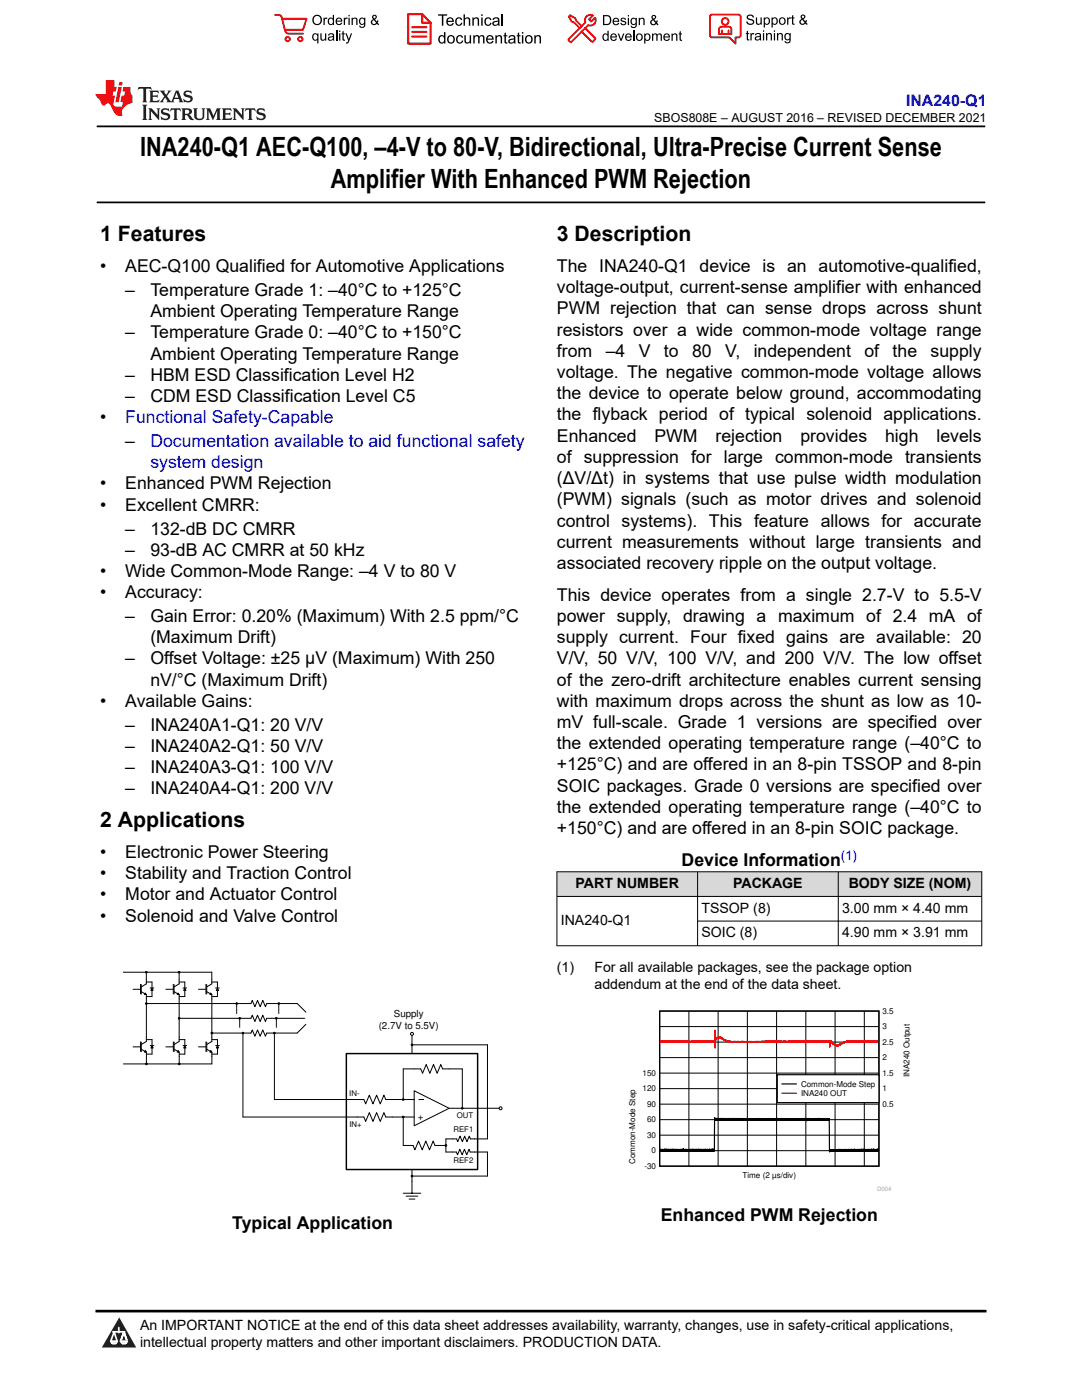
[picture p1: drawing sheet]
<svg xmlns="http://www.w3.org/2000/svg" width="216mm" height="279mm" viewBox="0 0 216 279" stroke-linecap="round" stroke-linejoin="round" font-family="sans-serif">
<defs><g id="words">
<g font-size="5.3">
<text x="28" y="31.2">INA240-Q1 AEC-Q100, –4-V to 80-V, Bidirectional, Ultra-Precise Current Sense</text>
<text x="66" y="37.5">Amplifier With Enhanced PWM Rejection</text>
</g>
<g font-size="4.2">
<text x="20" y="48.1">1 Features</text>
<text x="111.1" y="48.1">3 Description</text>
<text x="20" y="165.1">2 Applications</text>
</g>
<g font-size="3.5">
<text x="20" y="54.3">•</text>
<text x="25" y="54.3">AEC-Q100 Qualified for Automotive Applications</text>
<text x="25" y="59">–</text>
<text x="30" y="59">Temperature Grade 1: –40°C to +125°C</text>
<text x="111.1" y="54.3">The INA240-Q1 device is an automotive-qualified,</text>
<text x="111.1" y="58.5">voltage-output, current-sense amplifier with enhanced</text>
<text x="30" y="63.3">Ambient Operating Temperature Range</text>
<text x="111.1" y="62.8">PWM rejection that can sense drops across shunt</text>
<text x="25" y="67.5">–</text>
<text x="30" y="67.5">Temperature Grade 0: –40°C to +150°C</text>
<text x="30" y="71.7">Ambient Operating Temperature Range</text>
<text x="111.1" y="67">resistors over a wide common-mode voltage range</text>
<text x="111.1" y="71.2">from</text>
<text x="120.9" y="71.2">–4</text>
<text x="127.5" y="71.2">V</text>
<text x="132.5" y="71.2">to</text>
<text x="138.1" y="71.2">80</text>
<text x="144.7" y="71.2">V,</text>
<text x="150.4" y="71.2">independent</text>
<text x="172.5" y="71.2">of</text>
<text x="178.1" y="71.2">the</text>
<text x="185.7" y="71.2">supply</text>
<text x="25" y="76">–</text>
<text x="30" y="76">HBM ESD Classification Level H2</text>
<text x="111.1" y="75.5">voltage. The negative common-mode voltage allows</text>
<text x="25" y="80.2">–</text>
<text x="30" y="80.2">CDM ESD Classification Level C5</text>
<text x="111.1" y="79.7">the device to operate below ground, accommodating</text>
<text x="111.1" y="83.9">the flyback period of typical solenoid applications.</text>
<text x="20" y="84.4">•</text>
<text x="25" y="89.2">–</text>
<text x="111.1" y="88.2">Enhanced</text>
<text x="130.6" y="88.2">PWM</text>
<text x="142.8" y="88.2">rejection</text>
<text x="159.7" y="88.2">provides</text>
<text x="176.6" y="88.2">high</text>
<text x="186.9" y="88.2">levels</text>
<text x="111.1" y="92.4">of suppression for large common-mode transients</text>
<text x="20" y="97.7">•</text>
<text x="20" y="101.9">•</text>
<text x="25" y="97.7">Enhanced PWM Rejection</text>
<text x="25" y="101.9">Excellent CMRR:</text>
<text x="111.1" y="100.9">(PWM) signals (such as motor drives and solenoid</text>
<text x="111.1" y="96.6">(ΔV/Δt) in systems that use pulse width modulation</text>
<text x="25" y="106.7">–</text>
<text x="30" y="106.7">132-dB DC CMRR</text>
<text x="111.1" y="105.1">control systems). This feature allows for accurate</text>
<text x="25" y="110.9">–</text>
<text x="30" y="110.9">93-dB AC CMRR at 50 kHz</text>
<text x="111.1" y="109.3">current measurements without large transients and</text>
<text x="111.1" y="113.6">associated recovery ripple on the output voltage.</text>
<text x="20" y="115.1">•</text>
<text x="20" y="119.4">•</text>
<text x="25" y="115.1">Wide Common-Mode Range: –4 V to 80 V</text>
<text x="25" y="119.4">Accuracy:</text>
<text x="111.1" y="119.9">This device operates from a single 2.7-V to 5.5-V</text>
<text x="25" y="124.1">–</text>
<text x="30" y="124.1">Gain Error: 0.20% (Maximum) With 2.5 ppm/°C</text>
<text x="111.1" y="124.1">power supply, drawing a maximum of 2.4 mA of</text>
<text x="30" y="128.4">(Maximum Drift)</text>
<text x="111.1" y="128.4">supply current. Four fixed gains are available: 20</text>
<text x="25" y="132.6">–</text>
<text x="30" y="132.6">Offset Voltage: ±25 μV (Maximum) With 250</text>
<text x="30" y="136.8">nV/°C (Maximum Drift)</text>
<text x="111.1" y="132.6">V/V, 50 V/V, 100 V/V, and 200 V/V. The low offset</text>
<text x="111.1" y="136.8">of the zero-drift architecture enables current sensing</text>
<text x="20" y="141.1">•</text>
<text x="25" y="141.1">Available Gains:</text>
<text x="111.1" y="141.1">with maximum drops across the shunt as low as 10-</text>
<text x="25" y="145.8">–</text>
<text x="30" y="145.8">INA240A1-Q1: 20 V/V</text>
<text x="111.1" y="145.3">mV full-scale. Grade 1 versions are specified over</text>
<text x="111.1" y="149.5">the extended operating temperature range (–40°C to</text>
<text x="25" y="150.1">–</text>
<text x="25" y="154.3">–</text>
<text x="30" y="150.1">INA240A2-Q1: 50 V/V</text>
<text x="30" y="154.3">INA240A3-Q1: 100 V/V</text>
<text x="111.1" y="153.8">+125°C) and are offered in an 8-pin TSSOP and 8-pin</text>
<text x="25" y="158.5">–</text>
<text x="30" y="158.5">INA240A4-Q1: 200 V/V</text>
<text x="111.1" y="158">SOIC packages. Grade 0 versions are specified over</text>
<text x="111.1" y="162.2">the extended operating temperature range (–40°C to</text>
<text x="111.1" y="166.5">+150°C) and are offered in an 8-pin SOIC package.</text>
<text x="20" y="171.2">•</text>
<text x="25" y="171.2">Electronic Power Steering</text>
<text x="136" y="172.8">Device Information</text>
<text x="20" y="175.5">•</text>
<text x="20" y="179.7">•</text>
<text x="25" y="175.5">Stability and Traction Control</text>
<text x="25" y="179.7">Motor and Actuator Control</text>
<text x="20" y="183.9">•</text>
<text x="25" y="183.9">Solenoid and Valve Control</text>
<text x="46.3" y="245.4">Typical Application</text>
<text x="131.9" y="243.7">Enhanced PWM Rejection</text>
</g>
<g font-size="3.5" fill="#00f">
<text x="25" y="84.4">Functional Safety-Capable</text>
<text x="30" y="89.2">Documentation available to aid functional safety</text>
<text x="30" y="93.4">system design</text>
</g>
<text font-size="3.2" fill="#00f" x="180.8" y="21.1">INA240-Q1</text>
<g font-size="2.8">
<text x="114.8" y="177.3">PART NUMBER</text>
<text x="146.3" y="177.3">PACKAGE</text>
<text x="169.4" y="177.3">BODY SIZE (NOM)</text>
<text x="111.9" y="184.6">INA240-Q1</text>
<text x="140" y="182.2">TSSOP (8)</text>
<text x="168" y="182.2">3.00 mm × 4.40 mm</text>
<text x="140" y="187.1">SOIC (8)</text>
<text x="168" y="187.1">4.90 mm × 3.91 mm</text>
<text x="111.1" y="193.9">(1)</text>
<text x="118.6" y="193.9">For all available packages, see the package option</text>
<text x="118.6" y="197.3">addendum at the end of the data sheet.</text>
<text x="27.9" y="265.5">An IMPORTANT NOTICE at the end of this data sheet addresses availability, warranty, changes, use in safety-critical applications,</text>
<text x="27.9" y="268.9">intellectual property matters and other important disclaimers. PRODUCTION DATA.</text>
</g>
<text font-size="2.6" fill="#00f" x="167.8" y="171.6">(1)</text>
<text font-size="2.5" x="130.6" y="24.3">SBOS808E – AUGUST 2016 – REVISED DECEMBER 2021</text>
<g font-size="1.9">
<text x="78.6" y="203">Supply</text>
<text x="75.6" y="205.3">(2.7V to 5.5V)</text>
<text x="83.4" y="223.5">+</text>
</g>
<g font-size="1.6">
<text x="176.1" y="202.3">3.5</text>
<text x="176.1" y="208.5">2.5</text>
<text x="176.1" y="205.4">3</text>
<text x="128.2" y="214.7">150</text>
<text x="176.1" y="214.7">1.5</text>
<text x="176.1" y="211.6">2</text>
<text x="69.7" y="218.8">IN-</text>
<text x="128.2" y="217.8">120</text>
<text x="129.1" y="220.9">90</text>
<text x="159.8" y="216.9">Common-Mode Step</text>
<text x="159.8" y="218.7">INA240 OUT</text>
<text x="176.1" y="217.8">1</text>
<text x="176.1" y="220.9">0.5</text>
<text x="69.7" y="224.9">IN+</text>
<text x="90.5" y="226">REF1</text>
<text x="91.2" y="223.2">OUT</text>
<text x="129.1" y="227.1">30</text>
<text x="129.1" y="224">60</text>
<text x="90.5" y="232.1">REF2</text>
<text x="126.7" y="232.3" transform="rotate(-90 126.7 232.3)">Common-Mode StepDDDDDDDDDDDDD</text>
<text x="128.6" y="233.3">-30</text>
<text x="130" y="230.2">0</text>
<text x="148.2" y="235.2">Time (2 µs/div)</text>
</g>
<text font-size="1.6" fill="#fff" x="181.5" y="230.2" transform="rotate(-90 181.5 230.2)">DDDDDDDDDDDDDINA240 Output</text>
<text font-size="1.2" fill="#a9a9a9" x="175" y="237.7">D004</text>
</g></defs>
<path d="M19.3 25.2h177.3M19.3 40.4h177.3" fill="none" stroke="#000" stroke-width=".35"/>
<g fill="none" stroke="#000" stroke-width=".2">
<path d="M24.6 194h17.7M26.5 197.4h1.5M28 196.4v2M28.2 197.9l1 .6v.9M28.2 196.5v1.9M29 198.2l.2 .3h-.4zM29.2 196h1.1v1.1M29.2 195.5v.9l-1 .6M30 197.2h.7M30.3 197.7v1.2h-1.1M29.2 200.3h20.9M29.2 210.9v1.4h-4.6"/>
<path d="M35.8 203.2h14.3M42.3 206.2h7.8M48.5 206.2v16.7h24.1l.4 .9 .7-1.7 .7 1.7 .7-1.7 .8 1.7 .7-1.7 .4 .8h5.6M53.2 200.3h6.1M53.2 206.2h6.1M54.8 206.2v13.2h17.8l.4 .9 .7-1.7 .7 1.7 .7-1.7 .8 1.7 .7-1.7 .4 .8h5.6M80.5 219.4v-6.1h3.5l.3 .9 .7-1.8 .8 1.8 .7-1.8 .7 1.8 .8-1.8 .3 .9h3.9v7.9M82.2 208.5h15.1v18.8h-3.4l-.3-.6-.4 1.1-.5-1.1-.4 1.1-.5-1.1-.5 1.1-.2-.5h-2.1v2.6h2.1l.2 .6 .5-1.1 .4 1.1 .5-1.1 .4 1.1 .5-1.1 .2 .5h3.5v4.8h-15.1M82.2 206.6v3.7M82.6 217.7l7 3.5-7 3.5zM83.5 219.4h1.1M80.5 222.9v5.7h1.9l.4 .9 .7-1.8 .7 1.8 .8-1.8 .7 1.8 .7-1.8 .4 .9h2.2"/>
<path d="M80.5 238.1h3.5M81 238.7h2.4M81.6 239.3h1.2M82.2 233.4v4.7M89.6 221.2h10"/>
<circle cx="82.2" cy="206.3" r=".3"/>
<circle cx="99.9" cy="221.2" r=".3"/>
</g>
<path d="M69.1 210.3h26.2v23.1h-26.2z" fill="none" stroke="#000" stroke-width=".29"/>
<path d="M29 198.2l.2 .3h-.4z" fill="#000"/>
<path d="M30.3 197.2l.3 .5h-.5z" fill="#fff"/>
<path d="M30.3 197.2l.3 .5h-.5zM33.1 197.4h1.5M34.6 196.4v2M34.7 197.9l1.1 .6v.9M34.7 196.5v1.9M35.5 198.2l.2 .3h-.3zM35.7 196h1.2v1.1M35.7 195.5v.9l-1 .6M36.5 197.2h.7M36.9 197.7v1.2h-1.1" fill="none" stroke="#000" stroke-width=".2"/>
<path d="M35.5 198.2l.2 .3h-.3z" fill="#000"/>
<path d="M36.9 197.2l.2 .5h-.5z" fill="#fff"/>
<path d="M36.9 197.2l.2 .5h-.5zM39.6 197.4h1.5M41.1 196.4v2M41.2 197.9l1.1 .6v.9M41.2 196.5v1.9M42 198.2l.3 .3h-.4zM42.3 196h1.1v1.1M42.3 195.5v.9l-1.1 .6M43 197.2h.8M43.4 197.7v1.2h-1.1" fill="none" stroke="#000" stroke-width=".2"/>
<path d="M42 198.2l.3 .3h-.4z" fill="#000"/>
<path d="M43.4 197.2l.2 .5h-.4z" fill="#fff"/>
<g fill="none" stroke="#000" stroke-width=".2">
<path d="M43.4 197.2l.2 .5h-.4zM39.6 208.9h1.5M41.1 207.9v1.9M41.3 209.4l1 .6v.9M41.3 208v1.9M42.1 209.7l.2 .3h-.4zM42.3 207.5h1.1v1.1M42.3 207v.8l-1 .7M43 208.7h.8M43.4 209.2v1.2h-1.1M50.1 200.3l.2-.6 .6 1.2 .5-1.2 .5 1.2 .5-1.2 .6 1.2 .2-.6M50.1 206.2l.2-.7 .6 1.3 .5-1.3 .5 1.3 .5-1.3 .6 1.3 .2-.6"/>
<circle cx="48.5" cy="206.2" r=".16"/>
<circle cx="54.8" cy="206.2" r=".16"/>
<circle cx="80.5" cy="219.4" r=".16"/>
<circle cx="82.2" cy="208.5" r=".16"/>
<circle cx="80.5" cy="222.9" r=".16"/>
<circle cx="82.2" cy="234.7" r=".16"/>
<circle cx="89" cy="228.6" r=".16"/>
<circle cx="92.2" cy="221.2" r=".16"/>
</g>
<g fill="#000">
<path d="M42.1 209.7l.2 .3h-.4z"/>
<circle cx="48.5" cy="206.2" r=".16"/>
<circle cx="54.8" cy="206.2" r=".16"/>
<circle cx="80.5" cy="219.4" r=".16"/>
<circle cx="82.2" cy="208.5" r=".16"/>
<circle cx="80.5" cy="222.9" r=".16"/>
<circle cx="82.2" cy="234.7" r=".16"/>
<circle cx="89" cy="228.6" r=".16"/>
<circle cx="92.2" cy="221.2" r=".16"/>
</g>
<path d="M43.4 208.7l.2 .5h-.4z" fill="#fff"/>
<g fill="none" stroke="#000" stroke-width=".2">
<path d="M29.2 194v1.5M29.2 199.4v8.4l-1 .7M35.7 194v1.5M42.3 194v1.5M26.6 208.9h1.4M28 207.9v1.9M28.2 209.4l1 .6v.9M28.2 208v1.9M29 209.7l.2 .3h-.4zM29.2 207.5h1.1v1.1M29.2 212.3h13.1M30 208.7h.7"/>
<path d="M30.3 209.2v1.2h-1.1M43.4 208.7l.2 .5h-.4zM53.2 203.2h7.6"/>
<circle cx="29.2" cy="194" r=".16"/>
<circle cx="35.7" cy="194" r=".16"/>
<circle cx="29.2" cy="200.3" r=".16"/>
<circle cx="35.8" cy="203.2" r=".16"/>
<circle cx="42.3" cy="206.2" r=".16"/>
</g>
<g fill="#000">
<path d="M29 209.7l.2 .3h-.4z"/>
<circle cx="29.2" cy="194" r=".16"/>
<circle cx="35.7" cy="194" r=".16"/>
<circle cx="29.2" cy="200.3" r=".16"/>
<circle cx="35.8" cy="203.2" r=".16"/>
<circle cx="42.3" cy="206.2" r=".16"/>
</g>
<path d="M30.3 208.7l.3 .5h-.5z" fill="#fff"/>
<path d="M35.8 199.4v8.4l-1.1 .7M30.3 208.7l.3 .5h-.5zM33.1 208.9h1.5M34.6 207.9v1.9M34.7 209.4l1.1 .6v.9M34.7 208v1.9M35.5 209.7l.3 .3h-.4zM35.8 207.5h1.1v1.1M36.5 208.7h.7M36.9 209.2v1.2h-1.1" fill="none" stroke="#000" stroke-width=".2"/>
<path d="M35.5 209.7l.3 .3h-.4z" fill="#000"/>
<path d="M36.9 208.7l.2 .5h-.4z" fill="#fff"/>
<g fill="none" stroke="#000" stroke-width=".2">
<path d="M42.3 199.4v7.6M35.8 210.9v1.4M36.9 208.7l.2 .5h-.4zM42.3 210.9v1.4M47.2 200.3v2M47.8 203.2v1.8M50.1 203.2l.2-.6 .6 1.3 .5-1.3 .5 1.3 .5-1.3 .6 1.3 .2-.7M55.1 203.2v1.8M55.6 200.3v2M59.3 200.3l1.7 1.7M61 204.4l-1.7 1.8"/>
<circle cx="29.2" cy="212.3" r=".16"/>
<circle cx="35.8" cy="212.3" r=".16"/>
<circle cx="47.2" cy="200.3" r=".16"/>
<circle cx="47.8" cy="203.2" r=".16"/>
<circle cx="55.1" cy="203.2" r=".16"/>
<circle cx="55.6" cy="200.3" r=".16"/>
</g>
<g fill="#000">
<circle cx="29.2" cy="212.3" r=".16"/>
<circle cx="35.8" cy="212.3" r=".16"/>
<circle cx="47.2" cy="200.3" r=".16"/>
<circle cx="47.8" cy="203.2" r=".16"/>
<circle cx="55.1" cy="203.2" r=".16"/>
<circle cx="55.6" cy="200.3" r=".16"/>
</g>
<g fill="#d8d8d8">
<path d="M111.1 174h84.8v4.9h-84.8z" fill-rule="evenodd"/>
<path d="M111.2 174h27.9v4.8h-27.9z" fill-rule="evenodd"/>
<path d="M139.3 174h27.9v4.8h-27.9z" fill-rule="evenodd"/>
<path d="M167.3 174h28.5v4.8h-28.5z" fill-rule="evenodd"/>
</g>
<g fill="none" stroke="#000" stroke-width=".2">
<path d="M111.1 174h84.9M111.1 178.9h84.9M111.1 173.9v14.9M139.2 173.9v14.9M167.3 173.9v14.9M195.9 173.9v14.9M111.1 188.7h84.9M139.2 183.8h56.8M131.6 217.3h43.8M131.6 214.2h43.8M131.6 211.1h43.8M131.6 208h43.8"/>
<path d="M131.6 204.9h43.8M137.5 201.8v31M143.3 201.8v31M149.1 201.8v31M155 201.8v31M160.8 201.8v31M166.6 201.8v31M172.5 201.8v31M131.6 229.6h43.8M131.6 226.5h43.8M131.6 223.5h43.8M131.6 220.4h43.8"/>
</g>
<g fill="none" stroke="#000" stroke-width=".23">
<path d="M131.6 201.8h43.8v30.9h-43.8zM131.7 229.4v.2M131.7 229.4v.3M131.7 229.6v-.2v.2M131.8 229.4l-.1 .2M131.8 229.4v.2M131.8 229.4v.2v-.2M131.8 229.6v-.2v.2M131.8 229.6v-.1v.1M175.1 229.5v.1v-.3v.3v-.2l-.1 .2v-.2l-.1 .2v-.2v.3v-.3l-.1 .3v-.3l-.1 .3v-.3l-.1 .3-.1-.3v.3l-.1-.3v.3l-.1-.4v.4v-.3l-.1 .3v-.3l-.1 .3v-.3v.3v-.3v.2l-.1-.2v.2v-.2v.2l-.1-.2v.2v-.3l-.1 .4v-.2l-.1 .2v-.3l-.1 .3v-.3l-.1 .3-.2-.3v.3v-.3l-.1 .3v-.3v.2v-.2v.2l-.1-.2-.1 .3-.1-.3v.3l-.1-.3-.1 .3v-.3v.3v-.3l-.1 .3-.1-.3-.1 .3v-.3v.3v-.3v.3l-.1-.3v.3v-.3v.3v-.3v.3v-.4v.3l-.1-.2v.3v-.3l-.1 .3v-.3l-.1 .3v-.3v.3l-.1-.4-.1 .4v-.3v.3l-.1-.3v.3l-.1-.3-.1 .2v-.2v.3v-.3l-.1 .4v-.4v.2v-.2l-.1 .2v-.2v.3l-.1-.3v.3v-.3l-.1 .3v-.3v.3l-.1-.3v.3l-.1-.3v.3l-.1-.3v.3l-.1-.3v.3l-.1-.3-.1 .3v-.3v.3v-.4l-.1 .4-.1-.3-.1 .3v-.3v.2l-.1-.2-.1 .3v-.3v.3l-.1-.3v.3l-.1-.3v.3v-.3l-.1 .3v-.3l-.1 .3v-.3v.3v-.3v.3l-.1-.3v.2v-.2v.2l-.1-.2-.1 .2v-.2v.3v-.3l-.1 .3v-.3v.3l-.1-.3-.1 .3v-.2l-.1 .2v-.2v.2v-.2l-.1 .1v-.2v.3l-.1-.3v.3v-.3l-.1 .3v-.3v.3l-.1-.3v.3l-.2-.3v.3v-.2v.2v-.2l-.1 .2v-.2v.2l-.1-.2v.2v-.3v.3l-.1-.3v.3l-.1-.3v.3l-.1-.3v.3l-.2-.3v.3l-.1-.3v.3v-.3l-.1 .3v-.3v.3l-.1-.3v.3v-.3v.3l-.1-.2v.2v-.2v.2l-.1-.2v.2v-.2l-.1 .2v-.3v.3v-.2v.2v-.2l-.1 .2v-.3l-.1 .4v-.3v.2v-.2v.2v-.2v.2v-.2v.2v-.2l-.2 .2v-.3v.3v-.2v.2v-.2l-.1 .2-.1-.2v.2v-.3l-.1 .3v-.3v.4v-.3l-.1 .2v-.2v.2v-.2v.2v-.2l-.1 .2v-.2v.2v-.2v.2v-.2l-.1 .2v-.2v.2v-.2v.2v-.2l-.1 .2v-.2v.2v-.2v.2v-.2l-.1 .2v-.2v.2v-.2l-.1 .2v-.2v.3l-.1-.3-.1 .4v-6.6l-.1 .2v-.2v.2v-.2v.2l-.1-.2v.2v-.2l-.1 .3v-.3v.3v-.3v.2l-.1-.2-.1 .2v-.2v.3v-.3v.3v-.3l-.1 .3v-.3v.2v-.2v.2v-.2l-.1 .2-.1-.2v.3l-.1-.4-.1 .4v-.3v.2l-.1-.2v.3l-.1-.3-.1 .3v-.3v.3v-.3v.2v-.2v.2v-.2l-.1 .2v-.2l-.1 .2-.1-.2v.3v-.3v.3v-.3l-.1 .3-.1-.3v.3l-.1-.4v.3v-.3l-.1 .4-.1-.4-.1 .4-.1-.4v.4l-.1-.3v.2v-.2v.2v-.2v.2v-.2l-.1 .2v-.2v.2v-.2v.2v-.2v.2l-.1-.2v.2v-.2v.2v-.2v.2l-.1-.2-.1 .2v-.2v.2v-.2v.2v-.2v.2v-.2l-.1 .2v-.3l-.1 .4-.1-.3v.2v-.2v.2l-.1-.2v.2v-.2l-.1 .3v-.3v.2v-.2v.2l-.1-.2-.1 .3-.1-.3v.3l-.1-.3v.2v-.2v.2l-.1-.2-.1 .2v-.2v.2v-.3v.3v-.2l-.1 .3v-.3l-.1 .2-.1-.2v.3v-.4l-.1 .4v-.3v.3v-.3l-.1 .3-.1-.3v.4l-.1-.5v.3l-.1-.3-.1 .4-.1-.4-.1 .4v-.4l-.1 .4v-.3v.2v-.2l-.1 .2v-.2v.3l-.1-.2v.1v-.2l-.1 .2-.1-.3v.3v-.2v.2v-.2l-.1 .2v-.2v.2v-.2l-.1 .2v-.2v.2v-.2v.2v-.2v.2l-.1-.2v.2v-.2l-.1 .2v-.2v.3l-.1-.3-.1 .2v-.3v.3v-.2v.2l-.1-.2-.1 .2v-.2v.2v-.2v.3v-.3l-.1 .3v-.3v.2l-.1-.2v.3l-.1-.3v.3l-.1-.3v.2v-.2v.2v-.2v.2v-.2v.2v-.2v.2l-.1-.2v.2v-.2v.2l-.1-.2v.3v-.3v.3v-.3l-.1 .3v-.4v.3l-.1-.3-.1 .4v-.3v.3v-.3v.2v-.2v.2l-.1-.2-.1 .2v-.2v.2v-.2l-.1 .3v-.3v.3v-.3l-.1 .3-.1-.3v.3l-.1-.4v.3l-.1-.2-.1 .3v-.3v.3v-.3l-.1 .3v-.3l-.1 .3v-.3v.2v-.2v.2v-.2l-.1 .2v-.2l-.1 .3v-.3v.3l-.1-.3v.3v-.3l-.1 .3v-.3l-.1 .3v-.3v.3v-.3l-.1 .3v-.3v.3v-.3l-.1 .3v-.3l-.1 .3v-.3v.3l-.1-.3v.3l-.1-.3v.3l-.1-.3v.3l-.1-.4v.4l-.1-.3v.3l-.1-.3v.3v-.3v.2l-.1-.2v.2v-.2v.2l-.1-.2v.2v-.2v.2l-.1-.2v.2v-.2l-.1 .2v-.2v.2v-.2v.2l-.1-.2v.3l-.1-.4v.4l-.1-.4v.3l-.2-.2v.3l-.1-.4-.1 .4v-.3v.3v-.3l-.1 .3v-.3l-.1 .3v-.3v.2v-.2v.2l-.1-.2v.2v-.2l-.1 .2v-.2l-.1 .3v-.4l-.1 .4-.1-.3v.3v-.3v.2v-.2v.2l-.1-.2-.1 .2v-.2v.3v-.3l-.1 .3v-.3v.3v-.3l-.1 .3v-.3v.2v-.2v.2l-.2-.2v.2v-.2v.3l-.1-.4v.3v-.3v.3v-.2l-.1 .2v-.2v.2v-.2l-.1 .2-.1-.2v.3v-.3v.2v-.2l-.1 .2v-.2l-.1 .2v-.3v.3v-.2v.2l-.1-.2v.2v-.2v.2l-.1-.2v.2l-.1-.2v.2v-.2v.2v-.2v.3v-.3l-.2 .3v-.3l-.1 .2v-.2v.2v-.2l-.1 .2v-.2l-.1 .3v-.3v.2v-.2l-.1 .2v-.2v.2v-.2v.2v-.2v.2v-.2l-.1 .2v-.2v.2v-.2v.2v-.2v.2v-.2l-.1 .2v-.2l-.1 .2v-.2v.2v-.2v.3v-.3v.2l-.1-.2v.2l-.1-.3v.4l-.1-.3v.3v-.3l-.1 .3v-.4l-.2 .4v-.3v.2v-.2v.2v-.2l-.1 .2v-.2v.2v-.2v.2l-.1-.2v.2v-.2l-.1 .2v-.2v.3l-.1-.4-.1 .4v-.3v.2v-.2v.2v-.2l-.1 .2v-.2l-.1 .3v-.3v.3v-.3l-.1 .3-.1-.3v.3v-.3v.2v-.2l-.1 .2v-.2l-.1 .2v-.2l-.1 .3-.1-.3v.3l-.1-.3-.1 .3v-.3l-.1 .3v-.3l-.1 .3v-.3v.3v-.3v.2l-.1-.2-.1 .2v-.2v.3v-.3v.2v-.2l-.1 .2v-.2v.2v-.2v.2l-.1-.2v.2v-.3l-.1 .3v-.2v.2v-.2v.2l-.1-.2-.1 .3v-.3v.3v-.3v.2v-.2l-.1 .3v-.3v.2l-.1-.3-.1 .4v-.3v.2v-.2v.2l-.1-.2v.2v-.2l-.1 .2v-.3l-.1 .4v-.3v.3v-.3l-.1 .2v-.2v.2l-.1-.2v.3v-.3v.2v-.2v.2l-.1-.2v.2v-.2v.2l-.1-.2v.2v-.2v.3l-.1-.3v.3l-.1-.4v.3v-.2v.2v-.2v.2v-.2l-.1 .2-.1-.2v.2v-.3v.3v-.2v.2l-.1-.2v.2v-.2v.2l-.1-.2v.2v-.3v.3l-.1-.2-.1 .2v-.3l-.1 .4v-.3v.2v-.2v.2v-.2v.2l-.1-.2-.1 .2v-.2v.2v-.3v.3l-.1-.2v.2v-.2v.2v-.2l-.1 .2-.1-.3v.3v-.3v.4v-.3v.2v-.2l-.1 .2v-.2v.2v-.2v.2l-.1-.2v.2l-.1-.2v.2v-.3v.4l-.1-.4-.1 .4v-.3v.2l-.1-.2v.2v-.2v.2l-.1-.2v.3l-.1-.4-.1 .3v-.3v.3v-.2l-.1 .2v-.2v.2l-.1-.2v.3v-.3l-.1 .2-.1-.2v.2v-.2l-.1 .3v-.4l-.1 .4v-.3v.2v-.2l-.1 .2-.1-.2v.2l-.1-.3v.3v-.2l-.2 .2v-.3v.3v-.3v.3l-.1-.2-.1 .2v-.3l-.1 .4-.1-.4v.3l-.1-.3v.3v-.3l-.1 .3v-.2l-.1 .2v-.3v.3v-.2l-.1 .2v-.2l-.1 .2v-.2l-.1 .2v-.3v.3v-.3l-.1 .3-.1-.3v.3l-.1-.3v.3l-.1-.3v.3l-.1-.3v.4l-.2-.6-.1 6.7v-.4l-.1 .4v-.3v.2v-.2v.2v-.2v.2l-.1-.2-.1 .2v-.3l-.1 .4v-.4l-.1 .4v-.3v.2v-.2v.2l-.1-.2-.1 .2v-.2v.3v-.3v.3l-.1-.3-.1 .3v-.4v.3l-.1-.2v.2v-.2v.2v-.2v.2l-.1-.2-.1 .2v-.2v.3l-.1-.3v.3v-.3v.2l-.1-.2v.3l-.1-.3v.2v-.2v.2v-.2v.2l-.1-.2v.2v-.2l-.1 .2v-.2v.2v-.2l-.1 .2v-.2v.3v-.3v.3l-.1-.3v.3v-.3l-.1 .3v-.3v.3l-.1-.3v.3v-.3l-.1 .3-.1-.3v.2l-.1-.2-.1 .3v-.3v.3v-.3l-.1 .3v-.3v.2v-.2v.2v-.2v.2v-.2l-.2 .2v-.2v.3v-.3v.3l-.1-.3v.3v-.3v.3l-.1-.3-.1 .3v-.4v.3l-.1-.2-.1 .2v-.2v.3v-.3l-.1 .2-.1-.2v.3v-.3l-.1 .3v-.3v.3v-.3v.2v-.2l-.1 .2-.1-.2v.3l-.1-.3-.1 .3-.1-.3v.3l-.1-.3-.1 .2v-.3v.3v-.2v.2l-.1-.2-.1 .2v-.2v.3v-.3v.3l-.1-.3v.3l-.1-.3v.3l-.1-.3-.1 .3v-.3l-.1 .3v-.3v.3v-.3l-.1 .3-.1-.3-.1 .3-.1-.3-.1 .3v-.3v.2v-.2l-.1 .2v-.2v.3v-.3l-.1 .3v-.3v.3l-.1-.3v.3l-.1-.3v.3l-.1-.3-.1 .3v-.3v.3l-.1-.4v.3v-.3v.3l-.1-.2-.1 .2v-.2v.3v-.3l-.1 .3v-.3v.2v-.2l-.1 .2-.1-.2v.2v-.2v.3v-.3v.3l-.1-.3v.3l-.1-.3v.3v-.3v.3l-.1-.3-.1 .3-.1-.3-.1 .3v-.3v.3l-.1-.3v.3l-.1-.3v.3v-.3v.2l-.1-.2v.3l-.1-.3v.3v-.3l-.1 .3v-.3v.3v-.3v.3v-.3l-.1 .3v-.3v.4l-.1-.4v.3v-.3l-.1 .3-.1-.3v.3v-.4v.4l-.1-.3-.1 .3v-.3v.3v-.3l-.1 .2v-.2l-.1 .3v-.3v.3l-.1-.3v.3v-.3v.3l-.1-.3v.3v-.3v.3l-.1-.3-.1 .3v-.3v.3l-.1-.3v.3l-.1-.3v.2v-.2v.2v-.2v.2v-.2v.2l-.1-.2v.2v-.2l-.1 .2v-.2v.3l-.1-.3v.3v-.3l-.1 .3v-.4v.4v-.3l-.2 .3-.1-.3v.3v-.4v.4v-.3l-.1 .3v-.3v.3v-.3l-.1 .3-.1-.3v.2v-.2v.2v-.2l-.1 .2v-.2v.2v-.2v.2v-.2l-.2 .3v-.3v.3l-.2-.3v.2M175.1 229.5l.1 .1M175.2 229.4v.1"/>
<path d="M175.2 229.4v.2M175.2 229.6h.1M175.2 229.4h.1M175.2 229.5v.1v-.1M175.2 229.5v.1M175.2 229.4v.3l.1-.2M175.3 229.6v-.2v.2M175.3 229.6v-.1v.1M175.3 229.4v.2z"/>
</g>
<g fill="none" stroke="#f00" stroke-width=".23">
<path d="M131.7 207.9h.1M131.7 207.9v-.1v.1M131.7 207.9v.1M131.7 207.8l.1 .1v-.1M131.7 207.8v.2M131.7 207.8l.1 .2M131.8 207.8v.1M131.8 207.9v-.1v.1M131.8 207.8v.2zM175.2 207.8l-.1 .1v-.1v.1v-.1l-.1 .1v-.1v.1v-.1v.1v-.1l-.1 .1v-.1v.2v-.2l-.1 .2-.1-.2v.2v-.2v.2l-.1-.2v.2v-.2v.1l-.1-.1v.2l-.1-.2v.2v-.2l-.2 .2v-.2l-.1 .2-.1-.2v.2v-.2l-.1 .2-.1-.2v.2l-.1-.2v.2l-.1-.2v.2v-.2v.1v-.1l-.1 .1v-.1v.1l-.1-.1v.2l-.1-.2-.1 .2v-.2v.2v-.2l-.1 .2v-.2v.1v-.1v.1v-.1v.1l-.2-.1v.1v-.1v.2v-.2l-.1 .2v-.2v.1v-.1v.1v-.1v.1v-.1l-.2 .1v-.1v.2v-.2l-.1 .2v-.2v.1l-.1-.1v.2v-.2v.1v-.1v.1l-.2-.1v.2v-.2l-.1 .1v-.1v.1v-.1v.1v-.1l-.1 .1v-.1v.2v-.2l-.1 .2v-.2l-.1 .2v-.2v.2v-.2l-.1 .1v-.1v.1v-.1v.1l-.1-.1-.1 .1v-.1v.2l-.1-.2v.2v-.2l-.1 .2v-.2l-.1 .2v-.2v.2v-.2v.2l-.1-.2v.2v-.2l-.1 .2v-.2l-.1 .2v-.2v.2l-.1-.2v.2v-.2l-.1 .2v-.2v.2v-.2v.2v-.2l-.1 .2v-.2v.2l-.1-.2v.2v-.2v.2v-.2v.2v-.2l-.1 .1-.1-.1v.2v-.2v.2l-.2-.2v.2l-.1-.2v.2v-.2v.2v-.2v.2v-.2l-.1 .2v-.2v.2v-.2l-.1 .2v-.2l-.1 .2-.1-.2v.2v-.2l-.1 .2v-.2l-.1 .2v-.2v.2v-.2l-.1 .2v-.2v.2v-.2l-.1 .2-.1-.2v.2v-.2v.2v-.2v.2l-.1-.2v.2v-.2l-.2 .2v-.2l-.1 .2v-.2l-.1 .2-.1-.2v.3v-.2v.2l-.1-.2v.3l-.1-.2-.1 .2-.1-.2v.3l-.1-.1-.2 .3v-.2l-.1 .2-.1-.2v.3l-.1-.2v.2l-.1-.1-.1 .2v-.2v.2l-.1-.2v.2l-.1-.2v.2v-.2l-.1 .2v-.2v.3v-.3l-.1 .2v-.2v.2l-.1-.2v.2l-.2-.3v.2l-.2-.3v.2v-.2v.1l-.2-.2v.1l-.3-.5v.1l-.1-.1-.1 .1v-.1v.2v-.2v.7l-.1-.7-.1 1.2v-1.2v.2v-.2v.2l-.1-.2v.2l-.1-.2v.2l-.1-.2-.1 .2v-.2l-.1 .2v-.2v.2v-.2l-.1 .2v-.2v.2l-.1-.2v.1l-.1-.1v.2v-.2l-.1 .2v-.2v.2v-.2l-.1 .2-.2-.2v.2l-.1-.2v.2v-.2l-.1 .2v-.2v.1v-.1l-.2 .1v-.1v.2l-.1-.2v.2v-.2l-.1 .1v-.1v.1v-.1l-.1 .1-.1-.1v.2v-.2v.2l-.1-.2v.2v-.2v.2l-.1-.2v.2v-.2v.1v-.1v.1v-.1v.1v-.1v.1l-.1-.1v.1v-.1v.1v-.1v.1l-.1-.1v.1v-.1v.1v-.1v.1v-.1v.1v-.1v.1l-.1-.1v.1v-.1l-.1 .1v-.1l-.1 .2v-.2l-.1 .2v-.2l-.1 .2-.1-.2v.2v-.2l-.1 .2v-.2v.2v-.2v.2l-.1-.2v.2v-.2v.2v-.2l-.1 .2-.1-.2v.2v-.2v.2v-.2v.2v-.2l-.1 .2v-.2v.2v-.2l-.1 .2v-.2v.2v-.2l-.1 .2v-.2l-.1 .2v-.2v.2l-.1-.2v.2v-.2v.2v-.2v.2v-.2l-.1 .2v-.2v.2l-.1-.2v.2l-.1-.2v.2v-.2l-.1 .2v-.2v.2l-.1-.2v.2v-.2v.2l-.1-.2-.1 .2-.1-.2v.2l-.1-.2v.2v-.2l-.1 .2-.1-.2v.2v-.2l-.1 .2v-.2v.2v-.2v.2l-.1-.2v.2v-.2v.2l-.1-.2-.1 .2v-.2v.2l-.1-.2v.2v-.2l-.1 .2-.1-.2v.2v-.2v.2v-.2v.2l-.1-.2v.2v-.2v.2v-.2l-.1 .2v-.2v.2v-.2v.2l-.2-.2v.2v-.2l-.1 .1v-.1v.1v-.1v.1l-.1-.1v.2l-.1-.2v.2l-.1-.2v.2v-.2l-.2 .2v-.2v.2v-.2l-.1 .2v-.2v.2l-.1-.2v.2v-.2v.2l-.1-.2v.2v-.2l-.1 .2v-.2v.2l-.1-.2v.2v-.2l-.1 .2v-.2v.2v-.2l-.1 .2v-.2v.2l-.1-.2-.1 .2v-.2l-.1 .2-.1-.2v.2l-.1-.2-.1 .2v-.2v.2l-.1-.2v.2l-.1-.2-.1 .2v-.2l-.1 .2v-.2v.2l-.1-.2v.2v-.2v.2v-.2l-.2 .2v-.2l-.1 .2v-.2l-.1 .2-.1-.2v.2v-.2l-.1 .2v-.2v.2v-.2v.2l-.1-.2v.2v-.2v.2v-.2l-.1 .2v-.2v.2l-.1-.2v.2l-.1-.2v.2l-.1-.2v.2l-.1-.2v.2l-.1-.2v.2l-.1-.2v.2l-.1-.2-.1 .2v-.2v.2l-.1-.2-.1 .2v-.2l-.1 .2-.1-.2-.1 .2-.1-.2v.2v-.2v.2v-.2l-.1 .2v-.2v.2v-.2v.2v-.2l-.1 .2v-.2v.2v-.2l-.1 .2v-.2v.2v-.2l-.1 .2-.1-.2v.2l-.1-.2v.2v-.2v.2l-.1-.2v.2v-.2v.2v-.2l-.1 .2-.1-.2v.2v-.2v.2l-.1-.2v.2v-.2v.2v-.2l-.1 .2-.1-.2v.2v-.2v.2l-.1-.2-.1 .2-.1-.2-.1 .2v-.2v.2v-.2l-.1 .2v-.2v.2v-.2v.2l-.1-.2v.2v-.2v.2v-.2l-.1 .2v-.2v.2v-.2v.2v-.2l-.1 .2v-.2v.2v-.2v.2l-.2-.2v.2v-.2l-.2 .2v-.2v.2v-.2l-.1 .2v-.2v.2v-.2l-.1 .2-.1-.2v.2v-.2l-.1 .2v-.2l-.1 .2-.1-.2v.2l-.1-.2v.2l-.1-.2v.2v-.2l-.1 .2v-.2v.2l-.1-.2v.2v-.2v.2l-.1-.2-.1 .2-.1-.2v.2v-.2l-.1 .2-.1-.2v.2l-.1-.2v.2v-.2v.2l-.1-.2v.2l-.1-.2v.2l-.1-.2-.1 .2v-.2v.2v-.2v.2v-.1l-.1 .1v-.2l-.1 .2-.1-.2v.2v-.2l-.1 .3-.2-.3v.2v-.2v.2l-.1-.1-.1 .1v-.2l-.1 .2v-.2v.2l-.1-.2v.2l-.1-.2-.1 .2v-.2v.3l-.2-.3-.1 .3v-.3v.2l-.1-.2v.2v-.2v.2l-.1-.2v.2v-.2l-.1 .2v-.2l-.1 .2v-.2v.2l-.2-.2v.2v-.2v.2l-.1-.2-.1 .2-.1-.2v.2v-.2l-.1 .2v-.2v.2l-.1-.2v.2l-.1-.2v.2l-.1-.2v.2v-.2l-.1 .2v-.2v.2v-.2v.2l-.1-.2v.2v-.2l-.1 .2v-.2v.2l-.1-.2v.2l-.1-.2-.1 .2-.1-.2v.2l-.1-.2-.1 .2v-.2v.2v-.2v.2v-.2l-.2 .2v-.2l-.1 .2v-.2l-.1 .2v-.2v.2v-.2l-.1 .3v-.3v.2l-.2-.2v.2l-.2-.2v.2l-.1-.2v.2l-.1-.2v.1v-.1l-.1 .1v-.1v.1l-.1-.1-.1 .1v-.1l-.1 .1v-.2v.2l-.1-.2v.2v-.2l-.1 .1v-.1v.1v-.2v.2l-.1-.2-.1 .2-.1-.3v.2v-.2l-.1 .2v-.2l-.1 .2v-.3v.3v-.3l-.1 .2-.2-.4v.2l-.2-.3-.1 .2v-.3l-.1 .2v-.3v.2l-.2-.2v.2l-.1-.2v.2l-.1-.2-.1 .3-.1-.2v.3v-.2l-.1 .2-.1-.2v.2v-.2v.2v-.2v.2l-.1-.2-.1 .1-.1 2-.1-3.6v2.4v-.2l-.1 .2v-.2l-.1 .2v-.2l-.1 .2-.1-.2v.2v-.2l-.1 .2v-.2v.2l-.1-.2-.1 .2v-.2v.2v-.2v.2v-.2l-.1 .2v-.2v.2l-.1-.2v.2v-.2v.1v-.1l-.2 .1v-.1v.2v-.2v.1l-.1-.1v.1v-.1v.1l-.1-.1-.1 .1v-.1v.1v-.1v.2l-.1-.2v.2v-.2l-.1 .2-.1-.2v.1l-.1-.1v.2v-.2v.2l-.1-.2v.2l-.1-.2v.2l-.1-.2v.2v-.2v.2l-.1-.2v.2v-.2v.2v-.2l-.1 .2v-.2v.2l-.1-.2v.2v-.2v.2v-.2l-.1 .2v-.2v.2l-.1-.2v.2v-.2v.2v-.2l-.1 .2v-.2l-.1 .2v-.2v.2v-.2l-.1 .2-.1-.2v.2v-.2v.2l-.1-.2v.2v-.2v.2l-.1-.2v.2l-.1-.2v.2l-.1-.2v.2v-.2v.2l-.1-.2v.2l-.1-.2v.2v-.2l-.1 .2v-.2v.2v-.2l-.1 .2v-.2v.2l-.1-.2-.1 .2v-.2l-.1 .2v-.2l-.1 .2v-.2v.2v-.2l-.1 .2v-.2v.2l-.1-.2v.2l-.1-.2v.2l-.1-.2v.2v-.2v.2l-.1-.2v.2l-.1-.2v.2v-.2l-.1 .2-.1-.2v.2v-.2v.2v-.2v.2l-.1-.2-.1 .2v-.2l-.1 .2v-.2l-.1 .2v-.2v.2l-.1-.2v.2l-.1-.2v.2v-.2v.2l-.1-.2-.1 .2v-.2v.2v-.2v.2v-.2l-.1 .2-.1-.2v.2v-.2v.1l-.1-.1v.2l-.1-.2v.2l-.1-.2v.2v-.2v.2l-.1-.2v.2v-.2l-.1 .1v-.1v.1v-.1v.1v-.1v.1v-.1v.1l-.1-.1-.1 .1v-.1l-.1 .2v-.2v.1l-.1-.1-.1 .2-.1-.2-.1 .2-.1-.2-.1 .2v-.2l-.1 .2v-.2l-.1 .2v-.2l-.1 .2v-.2l-.1 .2v-.2v.1v-.1v.1v-.1v.1v-.1v.1l-.1-.1v.1v-.1v.1v-.1v.1v-.1v.1l-.1-.1v.1v-.1v.1v-.1v.1v-.1v.1l-.1-.1-.1 .1v-.1v.2v-.2v.1l-.1-.1v.1v-.1v.1v-.1v.1v-.1v.1l-.1-.1v.1v-.1v.1v-.1v.1v-.1v.1v-.1l-.2 .1v-.1v.2v-.2l-.1 .2-.1-.2-.1 .2v-.2l-.1 .2v-.2l-.1 .2-.1-.2-.1 .2v-.2v.2v-.2v.2v-.2l-.1 .2-.1-.2-.1 .2v-.2v.2v-.2l-.1 .2-.1-.2-.1 .2v-.2l-.1 .2v-.2l-.1 .1v-.1l-.1 .2v-.2v.2v-.2l-.1 .2v-.2l-.2 .2-.1-.2v.2l-.1-.2-.1 .1M175.2 207.8v.1zM175.2 207.8v.1"/>
<path d="M175.3 207.8h.1M175.3 207.8v.1M175.3 207.8v.2v-.2M175.3 207.8v.2M175.3 208h.1"/>
</g>
<g fill="#fff">
<path d="M126.8 201.1h4.1v12.4h-4.1z"/>
<path d="M175.7 221h4.6v12.7h-4.6z"/>
<path d="M155.1 214.5h20.3v5.6h-20.3z"/>
</g>
<path d="M155.1 214.5h20.3v5.6h-20.3zM156 216.3h2.9" fill="none" stroke="#000" stroke-width=".23"/>
<path d="M156 218.2h2.9" fill="none" stroke="#f00" stroke-width=".23"/>
<path d="M0 0h215.9v23.8h-215.9z" fill-rule="evenodd" fill="#fff"/>
<path d="M27.7 17.4l-.2 .6 .5-.3h.6v.1v2.2l-.2 .4h1l-.2-.4v-2.2v-.1h.5l.5 .3-.1-.6zM29.8 18.1l.2 .4v1.5l-.2 .4h1.9l.1-.6a1.08 1.08 0 0 1-1.3 .2v-.7h.6l.4 .2v-.6l-.4 .2h-.6v-.6l.2-.1a1 1 0 0 1 1 .2l-.1-.5zM31.8 18.1l1 1.1-1 1.2h.9l-.2-.2 .4-.7 .5 .7-.2 .2h1.6l-.2-.2 .1-.4h1l.1 .4-.1 .2h.9l-.2-.3-.8-2h-.5l-1 2.2-.8-1.1 .9-1.1h-.8l.2 .2-.5 .7-.3-.7 .1-.2zM35.2 18.5l.4 1h-.8zM36.8 18.2a.65 .65 0 0 0-.2 .7 .65 .65 0 0 0 .6 .5l.7 .2 .1 .2a.79 .79 0 0 1-.7 .4 .79 .79 0 0 1-.7-.5l.1 .7 .2-.1a.93 .93 0 0 0 1.1 .1 .93 .93 0 0 0 .4-1 1.46 1.46 0 0 0-1.2-.6l-.1-.3a1.09 1.09 0 0 1 1.2 .2l-.2-.6-.1 .1-.6-.2zM28.4 20.9l.2 .4v2.3l-.2 .3h1l-.2-.3v-2.3l.2-.4zM29.6 21.6l.2 .4v1.6l-.2 .3h.8l-.3-.3v-1.4l1.7 1.8v-2l.2-.4h-.8l.2 .2 .1 1.1-1.2-1.3zM32.3 21.8a.65 .65 0 0 0-.2 .7 .65 .65 0 0 0 .7 .4l.6 .2 .1 .2a.79 .79 0 0 1-.7 .4 .79 .79 0 0 1-.7-.5l.1 .7 .2-.1a.93 .93 0 0 0 1.1 .1 .93 .93 0 0 0 .4-.9 1.46 1.46 0 0 0-1.2-.6l-.1-.4a1.09 1.09 0 0 1 1.2 .2l-.2-.6-.1 .1-.6-.1zM34.1 21.6l-.1 .7a.63 .63 0 0 1 .7-.4l.1 1.7-.3 .3h1l-.2-.3v-1.7a.66 .66 0 0 1 .8 .4l-.1-.7zM36.2 21.6l.2 .4v1.6l-.2 .3h.9l-.2-.2v-.7h.5l.1 .2a.79 .79 0 0 0 1.2 .6l-1-.9a.61 .61 0 0 0 .6-.6 .61 .61 0 0 0-.5-.6zM36.9 21.9h.2a.47 .47 0 0 1 .5 .1 .47 .47 0 0 1 .1 .5l-.2 .2h-.6zM38.5 21.6l.2 .2a2.27 2.27 0 0 0 .4 2 1.04 1.04 0 0 0 1.7-.7v-1.3l.2-.2h-.8l.2 .4v1.1a.6 .6 0 0 1-.6 .6 .6 .6 0 0 1-.6-.6v-1.1l.3-.4zM41.1 21.6l.2 .4v1.6l-.2 .3h.7l-.2-.3v-1.5l.9 1.9 .8-1.9v1.5l-.2 .3h1l-.3-.3v-1.6l.3-.4h-.8l-.7 1.5-.7-1.5zM44.3 21.6l.2 .4v1.6l-.2 .3h1.9l.1-.5a1.09 1.09 0 0 1-1.3 .1v-.6h.6l.4 .1v-.6l-.4 .2h-.6v-.6l.2-.1a1.01 1.01 0 0 1 1 .3l-.1-.6zM46.4 21.6l.3 .4v1.6l-.3 .3h.8l-.2-.3v-1.4l1.6 1.8v-2l.2-.4h-.7l.2 .2v1.1l-1.2-1.3zM49 21.6l-.1 .7a.63 .63 0 0 1 .8-.4v1.7l-.3 .3h1l-.2-.3v-1.7a.66 .66 0 0 1 .8 .4l-.1-.7zM51.4 21.8a.65 .65 0 0 0-.2 .7 .65 .65 0 0 0 .6 .4l.6 .2 .2 .2a.79 .79 0 0 1-.8 .4 .79 .79 0 0 1-.6-.5l.1 .7 .2-.1a.93 .93 0 0 0 1 .1 .93 .93 0 0 0 .5-.9 1.46 1.46 0 0 0-1.3-.6l-.1-.4a1.09 1.09 0 0 1 1.3 .2l-.2-.6-.2 .1-.5-.1z" fill="#231f20"/>
<path d="M21.1 16v2.8h-2.1l.1 .3 .9 1a.95 .95 0 0 0 .9 .9 .59 .59 0 0 1 .6-.4 .59 .59 0 0 1 .5 .4l.4 .8a1.59 1.59 0 0 0 2.1 1.3 1.61 1.61 0 0 1 1-2.2l1-.4-.1-1.5a1.59 1.59 0 0 1-.4-1.6h-1.4l-.2 .9h.5l-.1 .8h-.5l-.2 1v.2l.4 .1-.2 .9h-.6a.73 .73 0 0 1-1.1-.7l.3-1.5h-.5l.2-.8h.5l.2-.9h-.5v-1.4zM23.6 17.4l-.6 3h.7l.6-3zM23.8 16.4l-.1 .7h.7l.1-.7z" fill="#ed1c24"/>
<g fill="#000">
<path d="M62.3 4a1 1 0 0 1 2 0 1 1 0 0 1-2 0zM62.8 3.4a.78 .78 0 0 0-.1 1.1 .78 .78 0 0 0 1.1 .1 .78 .78 0 0 0 .1-1.1 .78 .78 0 0 0-1.1-.1z" fill-rule="evenodd"/>
<path d="M62.5 6.8l.4-.2 .4 .3v-.2h.2v2h-.2v-.7a.68 .68 0 0 1-.9-.1 .68 .68 0 0 1 0-.9zM62.6 7a.51 .51 0 0 0-.1 .6 .51 .51 0 0 0 .7 .2 .51 .51 0 0 0 .1-.7 .51 .51 0 0 0-.7-.1z" fill-rule="evenodd"/>
<path d="M64.5 3.5h.3v.3l.1-.3h.3l.1 .1-.1 .2a.32 .32 0 0 0-.3 0 .32 .32 0 0 0-.1 .4v.8h-.3z" fill-rule="evenodd"/>
<path d="M63.9 6.7h.3v.8a.36 .36 0 0 0 .3 .4 .36 .36 0 0 0 .4-.5v-.7h.2v1.4h-.2v-.2a.51 .51 0 0 1-.6 .2 .51 .51 0 0 1-.4-.5z" fill-rule="evenodd"/>
<path d="M65.6 3.7l.4-.2 .4 .2v-.7h.3v2h-.3v-.2a.7 .7 0 0 1-1-.1 .7 .7 0 0 1 .2-1zM65.8 3.8a.51 .51 0 0 0-.1 .7 .51 .51 0 0 0 .6 .2 .51 .51 0 0 0 .1-.7 .51 .51 0 0 0-.6-.2z" fill-rule="evenodd"/>
<path d="M65.6 6.8a.66 .66 0 0 1 .8-.1 .66 .66 0 0 1 .3 .8v.6h-.2l-.1-.2a.52 .52 0 0 1-.7 .2 .52 .52 0 0 1-.2-.6l.3-.2a.42 .42 0 0 0 .6-.3l-.3-.2-.3 .1-.1 .2h-.3zM65.7 7.6a.35 .35 0 0 0 .3 .4 .35 .35 0 0 0 .4-.4v-.2z" fill-rule="evenodd"/>
<path d="M67.7 6.1h.2v.3h-.2zM67.7 6.7h.2v1.4h-.2z" fill-rule="evenodd"/>
<path d="M67.1 3.7a.68 .68 0 0 1 .9-.1 .68 .68 0 0 1 .3 .7h-1.1a.42 .42 0 0 0 .3 .5 .42 .42 0 0 0 .5-.3h.3a.73 .73 0 0 1-1.1 .4 .73 .73 0 0 1-.1-1.2zM67.4 3.8l-.2 .3h.8l-.2-.4z" fill-rule="evenodd"/>
<path d="M68.6 3.5h.2v.3l.2-.3h.3l.1 .1-.1 .2a.32 .32 0 0 0-.4 0 .32 .32 0 0 0-.1 .4v.8h-.2z" fill-rule="evenodd"/>
<path d="M68.3 6.3l.3-.1v.5h.2v.1h-.2v.9l.3 .4a.36 .36 0 0 1-.4 0 .36 .36 0 0 1-.2-.4v-.9h-.1v-.1h.1z" fill-rule="evenodd"/>
<path d="M68.9 6.7h.3l.4 1.1 .4-1.1h.3l-.6 1.4a.51 .51 0 0 1-.6 .6l-.1-.3h.3l.2-.3z" fill-rule="evenodd"/>
<path d="M69.5 3h.3v.3h-.3zM69.5 3.5h.3v1.5h-.3z" fill-rule="evenodd"/>
<path d="M70.2 3.5h.2v.2a.52 .52 0 0 1 .6-.2 .52 .52 0 0 1 .3 .6v.9h-.2v-.9a.34 .34 0 0 0-.3-.4 .34 .34 0 0 0-.4 .3v1h-.2z" fill-rule="evenodd"/>
<path d="M71.8 3.7l.4-.2 .5 .2v-.2h.2v1.3a.64 .64 0 0 1-.5 .8 .64 .64 0 0 1-.7-.5h.2a.41 .41 0 0 0 .5 .2 .41 .41 0 0 0 .2-.5 .69 .69 0 0 1-.9-.1 .69 .69 0 0 1 .1-1zM72 3.8a.5 .5 0 0 0-.1 .7 .5 .5 0 0 0 .7 .1 .5 .5 0 0 0 .1-.6 .5 .5 0 0 0-.7-.2z" fill-rule="evenodd"/>
<path d="M74.4 3.1a.47 .47 0 0 1 .7 .1 .47 .47 0 0 1-.3 .7l.4 .4 .1-.3 .2 .1-.1 .4 .3 .3-.2 .2-.3-.3a.63 .63 0 0 1-1 .1 .63 .63 0 0 1 .3-1l-.3-.4zM74.5 3.4a.27 .27 0 0 0 .5 0 .27 .27 0 0 0-.5 0zM74.4 4.1a.4 .4 0 0 0 0 .6 .4 .4 0 0 0 .6-.1l-.4-.6z" fill-rule="evenodd"/>
<path d="M87.4 2.9h1.8v.2h-.7v2h-.3v-2h-.8z" fill-rule="evenodd"/>
<path d="M87.6 7.2l.5-.2 .5 .2v-.8h.3v2.3h-.3v-.2a.76 .76 0 0 1-1-.1 .76 .76 0 0 1-.1-1zM87.9 7.4a.58 .58 0 0 0-.2 .7 .58 .58 0 0 0 .8 .2 .58 .58 0 0 0 .1-.7 .58 .58 0 0 0-.7-.2z" fill-rule="evenodd"/>
<path d="M89.5 7.2a.81 .81 0 0 1 1.1 .1 .81 .81 0 0 1-.2 1.2 .81 .81 0 0 1-1.1-.2l-.1-.7zM89.6 7.4a.57 .57 0 0 0 0 .8 .57 .57 0 0 0 .8 0 .57 .57 0 0 0 0-.7 .57 .57 0 0 0-.8-.1z" fill-rule="evenodd"/>
<path d="M89.3 3.7a.77 .77 0 0 1 .9-.2 .77 .77 0 0 1 .4 .9h-1.3a.48 .48 0 0 0 .4 .5 .48 .48 0 0 0 .6-.3h.3a.83 .83 0 0 1-1.3 .4 .83 .83 0 0 1 0-1.3zM89.5 3.8l-.2 .4h1l-.3-.5z" fill-rule="evenodd"/>
<path d="M91 3.7a.7 .7 0 0 1 1.2 .3h-.2a.45 .45 0 0 0-.6-.3 .45 .45 0 0 0-.3 .6 .45 .45 0 0 0 .3 .6 .45 .45 0 0 0 .6-.4l.3 .1a.76 .76 0 0 1-1.1 .5 .76 .76 0 0 1-.3-1.1z" fill-rule="evenodd"/>
<path d="M91.2 7.2a.7 .7 0 0 1 1.2 .3l-.3 .1a.45 .45 0 0 0-.5-.4 .45 .45 0 0 0-.3 .7 .45 .45 0 0 0 .3 .6 .45 .45 0 0 0 .6-.4h.2a.76 .76 0 0 1-1 .5 .76 .76 0 0 1-.4-1.1z" fill-rule="evenodd"/>
<path d="M92.5 2.9h.3v.8a.59 .59 0 0 1 .7-.2 .59 .59 0 0 1 .3 .6v1h-.2v-1a.4 .4 0 0 0-.5-.4 .4 .4 0 0 0-.3 .5v.9h-.3z" fill-rule="evenodd"/>
<path d="M92.7 7h.2v.9a.41 .41 0 0 0 .5 .6 .41 .41 0 0 0 .3-.6v-.9h.3v1.7h-.3v-.3a.58 .58 0 0 1-.7 .3 .58 .58 0 0 1-.3-.7z" fill-rule="evenodd"/>
<path d="M94.3 3.5h.2v.2a.59 .59 0 0 1 .7-.2 .59 .59 0 0 1 .4 .6v1h-.3v-1a.41 .41 0 0 0-.4-.4 .41 .41 0 0 0-.4 .5v.9h-.2z" fill-rule="evenodd"/>
<path d="M94.4 7h.3v.3a.56 .56 0 0 1 1 0 .54 .54 0 0 1 .6-.3 .54 .54 0 0 1 .4 .5v1.2h-.3v-1.1a.34 .34 0 0 0-.3-.4 .34 .34 0 0 0-.4 .3v1.2h-.3v-1.1a.38 .38 0 0 0-.5-.3 .38 .38 0 0 0-.2 .5v.9h-.3z" fill-rule="evenodd"/>
<path d="M96 2.9h.3v.3h-.3zM96 3.5h.3v1.6h-.3z" fill-rule="evenodd"/>
<path d="M96.8 3.7a.7 .7 0 0 1 1.3 .3h-.3a.45 .45 0 0 0-.6-.3 .45 .45 0 0 0-.3 .6 .45 .45 0 0 0 .3 .6 .45 .45 0 0 0 .6-.4l.3 .1a.76 .76 0 0 1-1.1 .5 .76 .76 0 0 1-.3-1.1z" fill-rule="evenodd"/>
<path d="M97.2 7.2a.77 .77 0 0 1 .9-.1 .77 .77 0 0 1 .4 .8h-1.2a.48 .48 0 0 0 .3 .6 .48 .48 0 0 0 .6-.4l.3 .1a.83 .83 0 0 1-1.3 .3 .83 .83 0 0 1 0-1.3zM97.4 7.4l-.1 .3h.9l-.2-.4z" fill-rule="evenodd"/>
<path d="M98.8 7h.3v.3a.59 .59 0 0 1 .7-.3 .59 .59 0 0 1 .4 .7v1h-.3v-1a.41 .41 0 0 0-.5-.5 .41 .41 0 0 0-.3 .6v.9h-.3z" fill-rule="evenodd"/>
<path d="M98.4 3.7a.74 .74 0 0 1 1-.2 .74 .74 0 0 1 .3 .9v.7h-.3v-.2a.59 .59 0 0 1-.8 .3 .59 .59 0 0 1-.3-.8l1.1-.3a.42 .42 0 0 0-.4-.4 .42 .42 0 0 0-.5 .3h-.2zM98.6 4.5a.36 .36 0 0 0 .2 .5 .36 .36 0 0 0 .5-.2l.1-.5z" fill-rule="evenodd"/>
<path d="M100.7 6.6l.2-.1v.5h.3v.2h-.3v1l.1 .2h.2l.1 .3a.41 .41 0 0 1-.5-.1 .41 .41 0 0 1-.1-.4v-1h-.2v-.2h.2z" fill-rule="evenodd"/>
<path d="M101.6 7.2a.74 .74 0 0 1 .9-.2 .74 .74 0 0 1 .3 1l.1 .7h-.3v-.2a.59 .59 0 0 1-.8 .2 .59 .59 0 0 1-.3-.8l1-.3a.42 .42 0 0 0-.3-.4 .42 .42 0 0 0-.5 .3h-.3zM101.8 8.1a.36 .36 0 0 0 .1 .5 .36 .36 0 0 0 .5-.3l.2-.4z" fill-rule="evenodd"/>
<path d="M103.3 6.6l.3-.1v.5h.3v.2h-.3v1l.1 .2h.2v.3a.41 .41 0 0 1-.5-.1 .41 .41 0 0 1-.1-.4v-1h-.2v-.2h.2z" fill-rule="evenodd"/>
<path d="M104.1 6.4h.3v.3h-.3zM104.1 7h.3v1.7h-.3z" fill-rule="evenodd"/>
<path d="M105 7.2a.81 .81 0 0 1 1.1 .1 .81 .81 0 0 1-.1 1.2 .81 .81 0 0 1-1.2-.2v-.7zM105.2 7.4a.57 .57 0 0 0-.1 .8 .57 .57 0 0 0 .8 0 .57 .57 0 0 0 0-.7 .57 .57 0 0 0-.7-.1z" fill-rule="evenodd"/>
<path d="M106.6 7h.3v.3a.59 .59 0 0 1 .7-.3 .59 .59 0 0 1 .4 .7v1h-.3v-1a.41 .41 0 0 0-.5-.5 .41 .41 0 0 0-.3 .6v.9h-.3z" fill-rule="evenodd"/>
<path d="M120.3 3h.7a1 1 0 0 1 1 1 1 1 0 0 1-1 1h-.7zM120.6 3.2v1.6h.4a.77 .77 0 0 0 .7-.8 .77 .77 0 0 0-.7-.8z" fill-rule="evenodd"/>
<path d="M120.4 6.9l.4-.2 .4 .2v-.8h.3v2h-.3v-.1a.7 .7 0 0 1-.9-.2 .7 .7 0 0 1 .1-.9zM120.6 7a.51 .51 0 0 0-.1 .7 .51 .51 0 0 0 .6 .1 .51 .51 0 0 0 .1-.6 .51 .51 0 0 0-.6-.2z" fill-rule="evenodd"/>
<path d="M122 6.9a.68 .68 0 0 1 .8-.2 .68 .68 0 0 1 .3 .8h-1.1a.42 .42 0 0 0 .3 .5 .42 .42 0 0 0 .5-.3h.3a.73 .73 0 0 1-1.1 .3 .73 .73 0 0 1 0-1.1zM122.2 7l-.2 .3h.8l-.2-.4z" fill-rule="evenodd"/>
<path d="M122.4 3.7a.68 .68 0 0 1 .8-.1 .68 .68 0 0 1 .4 .8h-1.1a.42 .42 0 0 0 .3 .4 .42 .42 0 0 0 .5-.3l.3 .1a.73 .73 0 0 1-1.2 .3 .73 .73 0 0 1 0-1.2zM122.6 3.8l-.1 .3h.8l-.2-.3z" fill-rule="evenodd"/>
<path d="M123.9 3.7l.1-.1a.62 .62 0 0 1 .9 .3l-.2 .1a.29 .29 0 0 0-.3-.3 .29 .29 0 0 0-.3 .3l.1 .1a.58 .58 0 0 1 .6 .1 .58 .58 0 0 1 .1 .6 .67 .67 0 0 1-1.1-.2l.2-.1a.33 .33 0 0 0 .4 .4 .33 .33 0 0 0 .3-.4 .71 .71 0 0 1-.9-.6z" fill-rule="evenodd"/>
<path d="M123.3 6.7h.2l.4 1.2 .4-1.2h.3l-.6 1.4h-.2z" fill-rule="evenodd"/>
<path d="M125.3 3h.2v.3h-.2zM125.3 3.6h.2v1.4h-.2z" fill-rule="evenodd"/>
<path d="M124.9 6.9a.68 .68 0 0 1 .8-.2 .68 .68 0 0 1 .4 .8h-1.1a.42 .42 0 0 0 .3 .5 .42 .42 0 0 0 .5-.3h.3a.73 .73 0 0 1-1.2 .3 .73 .73 0 0 1 0-1.1zM125.1 7l-.1 .3h.8l-.2-.4z" fill-rule="evenodd"/>
<path d="M126 3.7l.4-.2 .4 .2v-.1h.3v1.2a.64 .64 0 0 1-.5 .8 .64 .64 0 0 1-.8-.5l.3 .1a.41 .41 0 0 0 .5 .2 .41 .41 0 0 0 .2-.6 .69 .69 0 0 1-.9-.1 .69 .69 0 0 1 .1-1zM126.2 3.9a.5 .5 0 0 0-.1 .6 .5 .5 0 0 0 .6 .2 .5 .5 0 0 0 .2-.7 .5 .5 0 0 0-.7-.1z" fill-rule="evenodd"/>
<path d="M126.9 7.4a.73 .73 0 0 1 1.4 0 .73 .73 0 0 1-1.4 0zM127.3 7a.5 .5 0 0 0-.1 .7 .5 .5 0 0 0 .7 0 .5 .5 0 0 0 0-.6 .5 .5 0 0 0-.6-.1z" fill-rule="evenodd"/>
<path d="M127.5 3.6h.2v.2a.52 .52 0 0 1 .6-.3 .52 .52 0 0 1 .3 .6v.9h-.2v-.9a.34 .34 0 0 0-.3-.4 .34 .34 0 0 0-.4 .3v1h-.2z" fill-rule="evenodd"/>
<path d="M128.5 6.7h.3v.2a.67 .67 0 0 1 .9 0 .67 .67 0 0 1 0 .9 .55 .55 0 0 1-.9 .2v.7h-.3zM128.9 7a.5 .5 0 0 0-.1 .7 .5 .5 0 0 0 .6 .1 .5 .5 0 0 0 .2-.6 .5 .5 0 0 0-.7-.2z" fill-rule="evenodd"/>
<path d="M130.1 6.7h.2v.2a.49 .49 0 0 1 .9 0l.4-.2a.42 .42 0 0 1 .5 .4v1h-.3v-.9a.3 .3 0 0 0-.2-.3 .3 .3 0 0 0-.4 .2v1h-.2v-.9a.33 .33 0 0 0-.5-.3 .33 .33 0 0 0-.2 .5v.7h-.2z" fill-rule="evenodd"/>
<path d="M130.1 3.1a.47 .47 0 0 1 .8 .1 .47 .47 0 0 1-.3 .7l.3 .4 .1-.2h.3l-.2 .5 .3 .3-.2 .2-.3-.3a.63 .63 0 0 1-1 .1 .63 .63 0 0 1 .3-1l-.2-.5zM130.2 3.5a.27 .27 0 0 0 .5 0 .27 .27 0 0 0-.5 0zM130.2 4.1a.4 .4 0 0 0 0 .7 .4 .4 0 0 0 .6-.2l-.5-.6z" fill-rule="evenodd"/>
<path d="M132.5 6.9a.68 .68 0 0 1 .9-.2 .68 .68 0 0 1 .3 .8h-1.1a.42 .42 0 0 0 .3 .5 .42 .42 0 0 0 .5-.3h.3a.73 .73 0 0 1-1.1 .3 .73 .73 0 0 1-.1-1.1zM132.7 7l-.1 .3h.8l-.2-.4z" fill-rule="evenodd"/>
<path d="M134 6.7h.2v.2a.52 .52 0 0 1 .6-.2 .52 .52 0 0 1 .4 .6v.8h-.3v-.8a.34 .34 0 0 0-.2-.4 .34 .34 0 0 0-.4 .2l-.1 1h-.2z" fill-rule="evenodd"/>
<path d="M135.6 6.3l.2-.1v.5h.3v.2h-.3v.8l.3 .4a.36 .36 0 0 1-.4 0 .36 .36 0 0 1-.1-.4v-.8h-.2v-.2h.2z" fill-rule="evenodd"/>
<path d="M149.2 3a.8 .8 0 0 1 1.2 .5h-.2a.44 .44 0 0 0-.5-.4 .44 .44 0 0 0-.4 .5l.2 .1a.9 .9 0 0 1 1 .8 .84 .84 0 0 1-.9 .5 .84 .84 0 0 1-.7-.7h.3a.52 .52 0 0 0 .5 .5 .52 .52 0 0 0 .5-.6l-.2-.1a.85 .85 0 0 1-1-.8z" fill-rule="evenodd"/>
<path d="M149 6.3l.3-.2v.5h.2v.2h-.2v.9l.2 .4a.36 .36 0 0 1-.4-.1 .36 .36 0 0 1-.1-.4v-.8h-.2v-.2h.2z" fill-rule="evenodd"/>
<path d="M149.7 6.6h.3v.2l.1-.2h.3l.1 .1-.1 .2a.32 .32 0 0 0-.3 0 .32 .32 0 0 0-.1 .4v.8h-.3z" fill-rule="evenodd"/>
<path d="M150.7 6.8a.66 .66 0 0 1 .9-.2 .66 .66 0 0 1 .3 .9v.6h-.2l-.1-.2a.52 .52 0 0 1-.7 .2 .52 .52 0 0 1-.2-.7l.2-.1a.42 .42 0 0 0 .7-.3l-.3-.2h-.3l-.1 .3-.3-.1zM150.9 7.5a.35 .35 0 0 0 .3 .5 .35 .35 0 0 0 .4-.4v-.3z" fill-rule="evenodd"/>
<path d="M150.8 3.5h.3v.8a.36 .36 0 0 0 .3 .5 .36 .36 0 0 0 .4-.5v-.8h.2v1.4h-.2v-.2a.51 .51 0 0 1-.6 .3 .51 .51 0 0 1-.4-.6z" fill-rule="evenodd"/>
<path d="M152.2 6.1h.3v.2h-.3zM152.2 6.6h.3v1.5h-.3z" fill-rule="evenodd"/>
<path d="M152.4 3.5h.2v.2a.67 .67 0 0 1 .9 0 .67 .67 0 0 1 .1 .9 .55 .55 0 0 1-1 .2v.7h-.2zM152.7 3.8a.5 .5 0 0 0-.1 .7 .5 .5 0 0 0 .7 .1 .5 .5 0 0 0 .1-.6 .5 .5 0 0 0-.7-.2z" fill-rule="evenodd"/>
<path d="M152.9 6.6h.2v.2a.52 .52 0 0 1 .6-.2 .52 .52 0 0 1 .3 .6v.9h-.2v-.9a.34 .34 0 0 0-.3-.4 .34 .34 0 0 0-.4 .2v1.1h-.2z" fill-rule="evenodd"/>
<path d="M153.9 3.5h.3v.2a.67 .67 0 0 1 .9 0 .67 .67 0 0 1 0 .9 .55 .55 0 0 1-.9 .2v.7h-.3zM154.3 3.8a.5 .5 0 0 0-.1 .7 .5 .5 0 0 0 .6 .1 .5 .5 0 0 0 .2-.6 .5 .5 0 0 0-.7-.2z" fill-rule="evenodd"/>
<path d="M154.4 6.1h.3v.2h-.3zM154.4 6.6h.3v1.5h-.3z" fill-rule="evenodd"/>
<path d="M155 6.6h.3v.2a.52 .52 0 0 1 .6-.2 .52 .52 0 0 1 .3 .6v.9h-.2v-.9a.34 .34 0 0 0-.3-.4 .34 .34 0 0 0-.4 .2v1.1h-.3z" fill-rule="evenodd"/>
<path d="M155.4 4.2a.75 .75 0 0 1 1.5 0 .75 .75 0 0 1-1.5 0zM155.8 3.8a.5 .5 0 0 0-.1 .7 .5 .5 0 0 0 .8 0 .5 .5 0 0 0 0-.7 .5 .5 0 0 0-.7 0z" fill-rule="evenodd"/>
<path d="M156.7 6.8l.4-.2 .5 .2v-.2h.2v1.3a.64 .64 0 0 1-.5 .7 .64 .64 0 0 1-.8-.4h.3a.41 .41 0 0 0 .5 .2 .41 .41 0 0 0 .2-.5 .69 .69 0 0 1-.9-.1 .69 .69 0 0 1 .1-1zM156.9 6.9a.5 .5 0 0 0-.1 .7 .5 .5 0 0 0 .6 .1 .5 .5 0 0 0 .2-.7 .5 .5 0 0 0-.7-.1z" fill-rule="evenodd"/>
<path d="M157.1 3.5h.2v.2l.1-.2h.3h.2l-.1 .3a.32 .32 0 0 0-.4 0 .32 .32 0 0 0-.1 .4v.7h-.2z" fill-rule="evenodd"/>
<path d="M158 3.1l.3-.1v.5h.2v.2h-.2v.8l.3 .4a.36 .36 0 0 1-.4 0 .36 .36 0 0 1-.2-.4v-.8h-.1v-.2h.1z" fill-rule="evenodd"/>
<path d="M159.9 3a.47 .47 0 0 1 .7 .1 .47 .47 0 0 1-.3 .7l.4 .5 .1-.3h.2l-.1 .5 .3 .3-.2 .2-.3-.3a.63 .63 0 0 1-1 .1 .63 .63 0 0 1 .3-1l-.3-.5zM160 3.4a.27 .27 0 0 0 .5 0 .27 .27 0 0 0-.5 0zM159.9 4.1a.4 .4 0 0 0 0 .6 .4 .4 0 0 0 .6-.2l-.4-.6z" fill-rule="evenodd"/>
</g>
<path d="M67.2 6.1v2M126.5 6.1v2" fill="none" stroke="#000" stroke-width=".25"/>
<g fill="none" stroke="#de0000" stroke-width=".37">
<path d="M54.9 3h.9a1.19 1.19 0 0 1 .6 1.2l.6 2.1a.85 .85 0 0 0 1 .4h2.5M56.3 3.7h4.9l-.7 2.2h-3.6M116.1 5.2l-1.2-1.1-.1-.5-1-.6-.3 .3 .6 1 .5 .2 1.1 1.1M116.8 5.6l1.9 2v.3l-.4 .4h-.3l-1.9-2zM116.8 5.6l.6-.6a1.07 1.07 0 0 0 1.2-.2 1.07 1.07 0 0 0 .1-1.3l-.7 .8-.5-.4 .8-.8a1.07 1.07 0 0 0-1.2 .2 1.07 1.07 0 0 0-.3 1.2l-3.3 3.3v.3l.3 .3h.2l2.1-2.1M141.7 3.1l.4-.2h5.3l.3 .2 .1 3.9-.2 .4-.8 .1v1.2l-1.3-1.2h-3.4l-.4-.2zM143.5 5.6l.5-.3 1.7 .1 .2 .5v.9h-2.4zM144 6.1v.7M145.4 6.1v.7"/>
<circle cx="57.4" cy="7.8" r=".44"/>
<circle cx="59.9" cy="7.8" r=".44"/>
<circle cx="144.7" cy="4.3" r=".67"/>
</g>
<path d="M100.2 2.9v2.2" fill="none" stroke="#000" stroke-width=".28"/>
<path d="M81.4 2.8h2.8v1.7h1.7v4.2h-4.5zM82.3 6.4h2.8M82.3 5.4h2.8M82.3 7.3h2.8M84.2 2.8l1.7 1.7" fill="none" stroke="#de0000" stroke-width=".42"/>
<path d="M0 261.4h215.9v18h-215.9z" fill-rule="evenodd" fill="#fff"/>
<path d="M23.8 262.9l3.4 6h-6.9z" fill="#231f20"/>
<path d="M22.1 267.7h1.3l-.4 .5h-.3a.55 .55 0 0 1-.6-.5z" fill-rule="evenodd" fill="#fff"/>
<path d="M22.1 267.7h1.3l-.4 .5h-.3a.55 .55 0 0 1-.6-.5z" fill="none" stroke="#231f20" stroke-width=".34"/>
<path d="M22.1 267.7h1.3l-.4 .5h-.5zM22.6 265.8h.1M22.6 265.8h2.3zM23.7 265.9h.1M23.7 264.9v1zM24 267.7h.1" fill="none" stroke="#fff" stroke-width=".34"/>
<path d="M24.7 265.8l-.7 1.9z" fill="#fff"/>
<path d="M24.7 265.8l-.7 1.9z" fill="none" stroke="#fff" stroke-width=".34"/>
<path d="M24.7 265.8l.7 1.9z" fill="#fff"/>
<path d="M24.7 265.8l.7 1.9zM25.3 267.7h.1" fill="none" stroke="#fff" stroke-width=".34"/>
<path d="M22.8 265.8l-.7 1.9z" fill="#fff"/>
<path d="M22.8 265.8l-.7 1.9z" fill="none" stroke="#fff" stroke-width=".34"/>
<path d="M22.8 265.8l.6 1.9z" fill="#fff"/>
<path d="M22.8 265.8l.6 1.9z" fill="none" stroke="#fff" stroke-width=".34"/>
<path d="M24.1 267.7h1.3a.65 .65 0 0 1-.6 .5 .65 .65 0 0 1-.7-.5z" fill-rule="evenodd" fill="#fff"/>
<path d="M24.1 267.7h1.3a.65 .65 0 0 1-.6 .5 .65 .65 0 0 1-.7-.5z" fill="none" stroke="#231f20" stroke-width=".34"/>
<path d="M24 267.7h.1M24.1 267.7h1.3l-.4 .5h-.5z" fill="none" stroke="#fff" stroke-width=".34"/>
<path d="M19 261.7h177.8" fill="none" stroke="#000" stroke-width=".53"/>
<use href="#words"/>
</svg>
